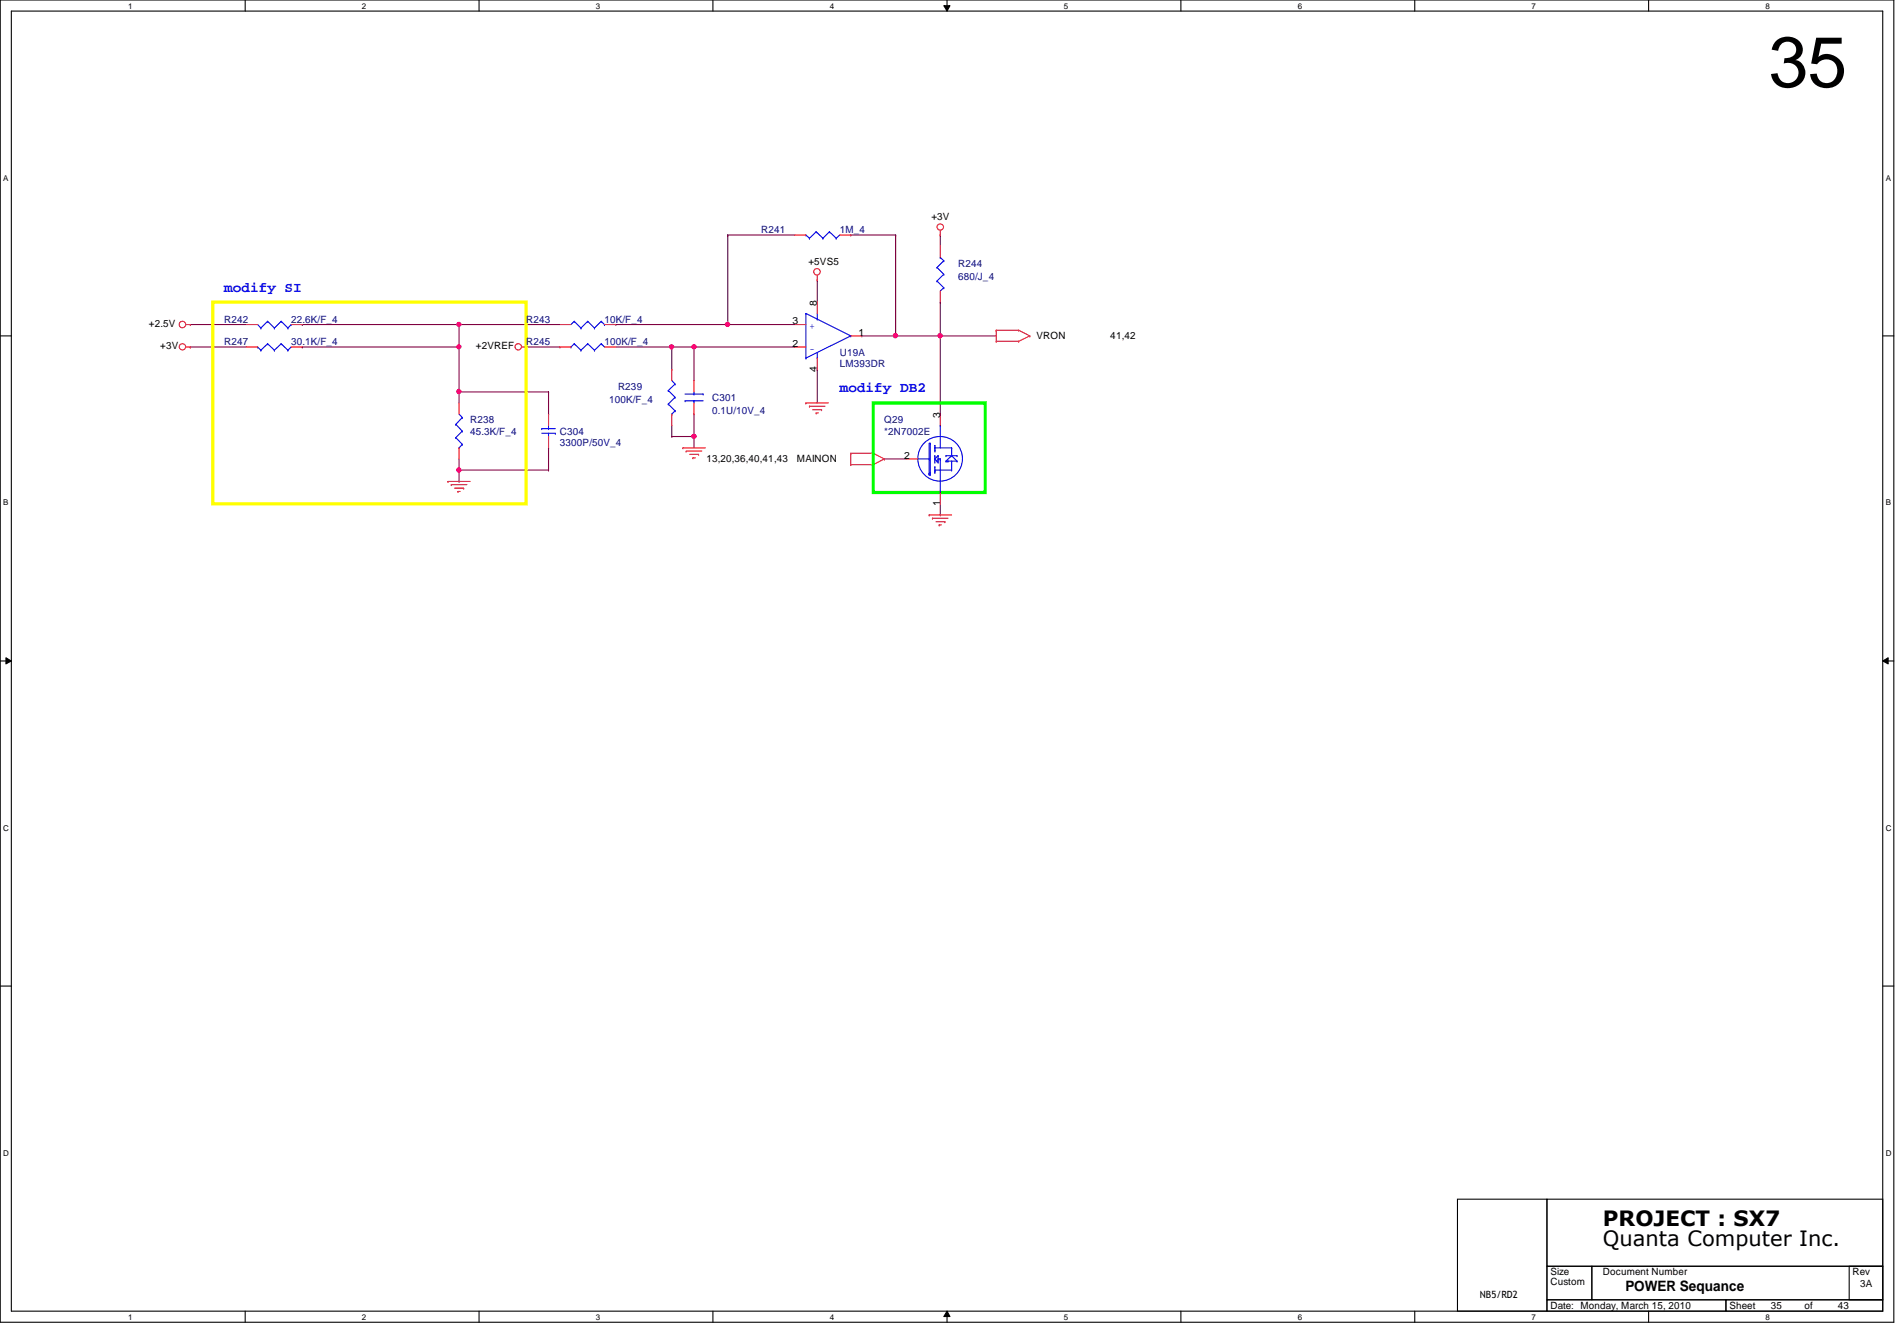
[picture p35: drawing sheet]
<svg xmlns="http://www.w3.org/2000/svg" width="297mm" height="210mm" viewBox="0 0 297 210" stroke-linecap="round" stroke-linejoin="round" font-family="sans-serif">
<defs><g id="words">
<text font-size="11.2" x="276.9" y="13.6">35</text>
<g font-size="3.3">
<text x="251" y="191.9">PROJECT : SX7</text>
<text x="251" y="195">Quanta Computer Inc.</text>
</g>
<g font-size="2.2" fill="#00f">
<text x="35.1" y="45.7">modify SI</text>
<text x="131.5" y="61.4">modify DB2</text>
</g>
<text font-size="2.2" x="254.5" y="202">POWER Sequance</text>
<g font-size="1.6">
<text x="145.8" y="34.4">+3V</text>
<text x="126.6" y="41.4">+5VS5</text>
<text x="127.9" y="47.8" transform="rotate(-90 127.9 47.8)">8</text>
<text x="23.3" y="51.2">+2.5V</text>
<text x="124.1" y="50.8">3</text>
<text x="134.4" y="52.5">1</text>
<text x="162.3" y="53.1">VRON</text>
<text x="173.9" y="53.1">41,42</text>
<text x="25.1" y="54.7">+3V</text>
<text x="74.5" y="54.7">+2VREF</text>
<text x="124.1" y="54.3">2</text>
<text x="127.9" y="58.2" transform="rotate(-90 127.9 58.2)">4</text>
<text x="147.2" y="65.4" transform="rotate(-90 147.2 65.4)">3</text>
<text x="141.6" y="71.8">2</text>
<text x="110.6" y="72.4">13,20,36,40,41,43</text>
<text x="124.8" y="72.4">MAINON</text>
<text x="147.2" y="79.2" transform="rotate(-90 147.2 79.2)">1</text>
<text x="231.7" y="203.2">NB5/RD2</text>
<text x="242.8" y="201.2">Custom</text>
<text x="242.8" y="199.6">Size</text>
<text x="251" y="199.6">Document Number</text>
<text x="290.1" y="199.6">Rev</text>
<text x="291.3" y="201.4">3A</text>
<text x="242.8" y="204.9">Date: Monday, March 15, 2010</text>
<text x="270.8" y="204.9">Sheet</text>
<text x="277.3" y="204.9">35</text>
<text x="282.5" y="204.9">of</text>
<text x="287.8" y="204.9">43</text>
</g>
<g font-size="1.6" fill="#000080">
<text x="119.2" y="36.5">R241</text>
<text x="131.5" y="36.5">1M_4</text>
<text x="150" y="41.7">R244</text>
<text x="150" y="43.8">680/J_4</text>
<text x="35.1" y="50.5">R242</text>
<text x="45.6" y="50.5">22.6K/F_4</text>
<text x="82.4" y="50.5">R243</text>
<text x="94.7" y="50.5">10K/F_4</text>
<text x="35.1" y="54">R247</text>
<text x="45.6" y="54">30.1K/F_4</text>
<text x="82.4" y="54">R245</text>
<text x="94.7" y="54">100K/F_4</text>
<text x="131.5" y="55.8">U19A</text>
<text x="131.5" y="57.5">LM393DR</text>
<text x="95.4" y="63.1">100K/F_4</text>
<text x="96.8" y="61">R239</text>
<text x="111.5" y="62.8">C301</text>
<text x="111.5" y="64.9">0.1U/10V_4</text>
<text x="73.6" y="66.3">R238</text>
<text x="73.6" y="68">45.3K/F_4</text>
<text x="87.7" y="68">C304</text>
<text x="87.7" y="69.8">3300P/50V_4</text>
<text x="138.5" y="66.3">Q29</text>
<text x="138.5" y="68">*2N7002E</text>
</g>
<g font-size="1.6" fill="#00f">
<text x="126.7" y="51.5">+</text>
<text x="126.7" y="55">-</text>
</g>
<g font-size="1.3">
<text x="20.1" y="1.4">1</text>
<text x="56.7" y="1.4">2</text>
<text x="93.3" y="1.4">3</text>
<text x="129.9" y="1.4">4</text>
<text x="166.6" y="1.4">5</text>
<text x="203.2" y="1.4">6</text>
<text x="239.8" y="1.4">7</text>
<text x="276.4" y="1.4">8</text>
<text x=".5" y="28.3">A</text>
<text x="295.3" y="28.3">A</text>
<text x=".5" y="79.1">B</text>
<text x="295.3" y="79.1">B</text>
<text x=".5" y="130">C</text>
<text x="295.3" y="130">C</text>
<text x=".5" y="180.9">D</text>
<text x="295.3" y="180.9">D</text>
<text x="20.1" y="206.6">1</text>
<text x="56.7" y="206.6">2</text>
<text x="93.3" y="206.6">3</text>
<text x="129.9" y="206.6">4</text>
<text x="166.6" y="206.6">5</text>
<text x="203.2" y="206.6">6</text>
<text x="239.8" y="206.6">7</text>
<text x="276.4" y="206.6">8</text>
</g>
</g></defs>
<path d="M0 0h296.5v207h-296.5zM1.8 1.7h293v203.5h-293z" fill="none" stroke="#000" stroke-width=".17"/>
<g fill="#fff">
<path d="M20.1 .2h.6v1.4h-.6z"/>
<path d="M20.1 205.4h.6v1.4h-.6z"/>
</g>
<path d="M38.4 0v1.7M38.4 205.2v1.8" fill="none" stroke="#000" stroke-width=".17"/>
<g fill="#fff">
<path d="M56.7 .2h.7v1.4h-.7z"/>
<path d="M56.7 205.4h.7v1.4h-.7z"/>
</g>
<path d="M75 0v1.7M75 205.2v1.8" fill="none" stroke="#000" stroke-width=".17"/>
<g fill="#fff">
<path d="M93.3 .2h.7v1.4h-.7z"/>
<path d="M93.3 205.4h.7v1.4h-.7z"/>
</g>
<path d="M111.6 0v1.7M111.6 205.2v1.8" fill="none" stroke="#000" stroke-width=".17"/>
<g fill="#fff">
<path d="M129.9 .2h.7v1.4h-.7z"/>
<path d="M129.9 205.4h.7v1.4h-.7z"/>
</g>
<path d="M148.3 0v1.7M148.3 205.2v1.8" fill="none" stroke="#000" stroke-width=".17"/>
<path d="M147.8 .9h1l-.5 .8zM148.3 205.2l.5 .9h-1z" fill="#000"/>
<path d="M147.8 .9h1l-.5 .8zM148.3 205.2l.5 .9h-1z" fill="none" stroke="#000" stroke-width=".16"/>
<g fill="#fff">
<path d="M166.6 .2h.7v1.4h-.7z"/>
<path d="M166.6 205.4h.7v1.4h-.7z"/>
</g>
<path d="M184.9 0v1.7M184.9 205.2v1.8" fill="none" stroke="#000" stroke-width=".17"/>
<g fill="#fff">
<path d="M203.2 .2h.7v1.4h-.7z"/>
<path d="M203.2 205.4h.7v1.4h-.7z"/>
</g>
<path d="M221.5 0v1.7M221.5 205.2v1.8" fill="none" stroke="#000" stroke-width=".17"/>
<g fill="#fff">
<path d="M239.8 .2h.7v1.4h-.7z"/>
<path d="M239.8 205.4h.7v1.4h-.7z"/>
</g>
<path d="M258.1 0v1.7M258.1 205.2v1.8" fill="none" stroke="#000" stroke-width=".17"/>
<g fill="#fff">
<path d="M276.4 .2h.7v1.4h-.7z"/>
<path d="M276.4 205.4h.7v1.4h-.7z"/>
<path d="M.5 27.1h.8v1.4h-.8z"/>
<path d="M295.3 27.1h.8v1.4h-.8z"/>
<path d="M.5 78h.8v1.4h-.8z"/>
<path d="M295.3 78h.8v1.4h-.8z"/>
</g>
<path d="M0 52.6h1.8M294.8 52.6h1.7" fill="none" stroke="#000" stroke-width=".17"/>
<g fill="#fff">
<path d="M.5 128.9h.9v1.4h-.9z"/>
<path d="M295.3 128.9h.9v1.4h-.9z"/>
</g>
<path d="M0 103.5h1.8M294.8 103.5h1.7" fill="none" stroke="#000" stroke-width=".17"/>
<path d="M.9 103l.9 .5-.9 .4zM294.8 103.5l.9-.5v.9z" fill="#000"/>
<path d="M.9 103l.9 .5-.9 .4zM294.8 103.5l.9-.5v.9z" fill="none" stroke="#000" stroke-width=".16"/>
<g fill="#fff">
<path d="M.5 179.7h.9v1.4h-.9z"/>
<path d="M295.3 179.7h.9v1.4h-.9z"/>
</g>
<path d="M0 154.3h1.8M294.8 154.3h1.7" fill="none" stroke="#000" stroke-width=".17"/>
<path d="M147.2 52.6h.1M147.2 52.6h8.8" fill="none" stroke="#800040" stroke-width=".17"/>
<circle cx="147.2" cy="52.5" r=".33" fill="#f0f"/>
<circle cx="147.2" cy="52.5" r=".33" fill="none" stroke="#f0f" stroke-width=".17"/>
<path d="M147.2 36.8h.1M147.2 36.8v1.7M140.2 52.6h.1M147.2 47.3h.1M147.2 47.3v5.3h-7" fill="none" stroke="#800040" stroke-width=".17"/>
<circle cx="140.2" cy="52.5" r=".34" fill="#f0f"/>
<circle cx="140.2" cy="52.5" r=".34" fill="none" stroke="#f0f" stroke-width=".17"/>
<path d="M114 36.8h.1M114 36.8v14M114 50.8h.1M114 50.8h10.5M128 43.8h.1M128 57.8h.1M128 43.8v3.5M128 57.8v5.3" fill="none" stroke="#800040" stroke-width=".17"/>
<circle cx="113.9" cy="50.8" r=".33" fill="#f0f"/>
<circle cx="113.9" cy="50.8" r=".33" fill="none" stroke="#f0f" stroke-width=".17"/>
<path d="M114 36.8h.1M114 36.8h10.5M133.2 36.8h.1M133.2 36.8h7M71.9 50.8h.1M71.9 50.8h15.8M96.4 50.8h.1M96.4 50.8h17.6" fill="none" stroke="#800040" stroke-width=".17"/>
<circle cx="71.9" cy="50.8" r=".32" fill="#f0f"/>
<circle cx="71.9" cy="50.8" r=".32" fill="none" stroke="#f0f" stroke-width=".17"/>
<path d="M140.2 36.8h.1M140.2 36.8v15.8h-5.2M108.7 54.3h.1M108.7 54.3h15.8M135 52.6h.1" fill="none" stroke="#800040" stroke-width=".17"/>
<circle cx="108.7" cy="54.3" r=".33" fill="#f0f"/>
<circle cx="108.7" cy="54.3" r=".33" fill="none" stroke="#f0f" stroke-width=".17"/>
<path d="M29.8 50.8h.1M29.8 50.8h8.8M47.3 50.8h.1M47.3 50.8h24.6M71.9 61.3h.1M71.9 61.3v1.8M108.7 68.3h.1M108.7 68.3v1.8" fill="none" stroke="#800040" stroke-width=".17"/>
<circle cx="108.7" cy="68.3" r=".33" fill="#f0f"/>
<circle cx="108.7" cy="68.3" r=".33" fill="none" stroke="#f0f" stroke-width=".17"/>
<path d="M29.8 54.3h.1M29.8 54.3h8.8M47.3 54.3h.1M71.9 50.8h.1M71.9 50.8v3.5h-24.6M108.7 54.3h.1M108.7 54.3v5.3" fill="none" stroke="#800040" stroke-width=".17"/>
<circle cx="71.9" cy="54.3" r=".32" fill="#f0f"/>
<circle cx="71.9" cy="54.3" r=".32" fill="none" stroke="#f0f" stroke-width=".17"/>
<path d="M82.4 54.3h5.3M87.7 54.3h.1M96.4 54.3h8.8M105.2 54.3h.1M71.9 73.6h.1M71.9 71.8v1.8M71.9 61.3h14M85.9 61.3h.1" fill="none" stroke="#800040" stroke-width=".17"/>
<circle cx="71.8" cy="61.3" r=".33" fill="#f0f"/>
<circle cx="71.8" cy="61.3" r=".33" fill="none" stroke="#f0f" stroke-width=".17"/>
<path d="M71.9 54.3h.1M71.9 54.3v7M71.9 73.6h14M85.9 64.8h.1M85.9 73.6h.1M85.9 61.3v3.5" fill="none" stroke="#800040" stroke-width=".17"/>
<circle cx="71.8" cy="73.6" r=".33" fill="#f0f"/>
<circle cx="71.8" cy="73.6" r=".33" fill="none" stroke="#f0f" stroke-width=".17"/>
<path d="M105.2 57.8h.1M105.2 54.3v3.5M147.2 52.6v12.2M71.9 75.4h.1M71.9 73.6v1.8M85.9 70.1h.1M85.9 70.1v3.5M138.5 71.8h.1M138.5 71.8h3.5M147.2 64.8h.1M147.2 78.9v1.7M147.2 80.6h.1" fill="none" stroke="#800040" stroke-width=".17"/>
<circle cx="105.2" cy="54.3" r=".33" fill="#f0f"/>
<circle cx="105.2" cy="54.3" r=".33" fill="none" stroke="#f0f" stroke-width=".17"/>
<path d="M105.2 54.3h3.5M108.7 54.3h.1M105.2 68.3h.1M105.2 66.6v1.7M105.2 68.3h3.5M108.7 68.3h.1M108.7 64.8h.1M108.7 64.8v3.5" fill="none" stroke="#800040" stroke-width=".17"/>
<g fill="none" stroke="#f00" stroke-width=".17">
<path d="M124.5 36.8h1.7M131.5 36.8h1.7M147.2 36.8h.1M147.2 36.1v.7M147.2 38.5v1.8M29.1 50.8h.7M29.1 54.3h.7M29.8 50.8h.1M29.8 54.3h.1M38.6 50.8h1.7M38.6 54.3h1.7M45.6 50.8h1.7"/>
<path d="M45.6 54.3h1.7M81.7 54.3h.7M82.4 54.3h.1M87.7 50.8h1.7M87.7 54.3h1.7M94.7 50.8h1.7M94.7 54.3h1.7M105.2 57.8v1.8M108.7 59.6v1.7M124.5 50.8h1.7M124.5 54.3h1.7M128 43.8h.1"/>
<path d="M128 43.1v.7M128 47.3v1.8M128 56v1.8M133.2 52.6h1.8M147.2 45.6v1.7M156 53.4h.1M156 51.7h.1M156 51.7h3.5M156 53.4h3.5M156 51.7v1.7M159.5 51.7h.1M159.5 53.4h.1"/>
<path d="M159.5 51.7l1.7 .9M161.2 52.6h.1M161.2 52.6l-1.7 .8M70.1 75.4h.1M70.1 75.4h3.5M70.7 75.9h.1M70.7 75.9h2.4M71.2 76.4h1.4M71.7 76.9h.1M71.7 76.9h.3M71.9 63.1v1.7M71.9 70.1v1.7"/>
<path d="M72.6 76.4h.1M85.9 64.8v1.8M85.9 68.3v1.8M105.2 64.8v1.8M106.9 70.1h.1M106.9 70.1h3.5M107.4 70.6h.1M107.4 70.6h2.5M108 71.1h1.4M108.5 71.7h.1M108.5 71.7h.4M108.7 63.1v1.7"/>
<path d="M109.4 71.1h.1M126.2 63.1h.1M126.2 63.1h3.5M126.7 63.6h.1M126.7 63.6h2.5M127.3 64.1h1.3M127.8 64.6h.1M127.8 64.6h.3M128.6 64.1h.1M133.2 72.7h.1M133.2 71h.1M133.2 71h3.5"/>
<path d="M133.2 72.7h3.5M133.2 71v1.7M136.7 71h.1M136.7 72.7h.1M136.7 71l1.8 .8M138.5 71.8h.1M138.5 71.8l-1.8 .9M142 71.8h1.7M147.2 64.8v1.8M147.2 77.1v1.8M145.5 80.6h.1M145.5 80.6h3.5"/>
<path d="M146 81.1h.1M146 81.1h2.5M146.6 81.7h1.4M147.1 82.2h.1M147.1 82.2h.3M148 81.7h.1"/>
<circle cx="147.2" cy="35.5" r=".5"/>
<circle cx="28.6" cy="50.8" r=".51"/>
<circle cx="28.6" cy="54.3" r=".5"/>
<circle cx="81.2" cy="54.3" r=".5"/>
<circle cx="127.9" cy="42.5" r=".51"/>
</g>
<path d="M228.2 187.7h14v17.5h-14zM242.2 187.7h52.6v10.5h-52.6zM242.2 198.2h7.1v5.3h-7.1zM249.3 198.2h45.5v5.3h-45.5zM289.6 198.2h5.2v5.3h-5.2zM242.2 203.5h28.1v1.7h-28.1zM270.3 203.5h24.5v1.7h-24.5z" fill="none" stroke="#000" stroke-width=".17"/>
<path d="M136.7 63.1h17.6v14h-17.6z" fill="none" stroke="#0f0" stroke-width=".51"/>
<path d="M33.3 47.3h49.1v31.6h-49.1z" fill="none" stroke="#ff0" stroke-width=".51"/>
<g fill="none" stroke="#00f" stroke-width=".17">
<path d="M126.2 36.8h.1M126.2 36.8l.5 .5M126.7 37.3h.1M127.8 36.3h.1M127.8 36.3l1.1 1M127.8 36.3l-1.1 1M128.9 37.3h.1M129.9 36.3h.1M129.9 36.3l1 1M129.9 36.3l-1 1M130.9 37.3h.1M131.5 36.8l-.6 .5"/>
<path d="M40.3 54.3h.1M40.3 50.8l.5 .6M40.3 54.3l.5 .5M40.8 51.4h.1M40.8 54.8h.1M41.9 50.3h.1M41.9 53.8h.1M41.9 50.3l-1.1 1.1M41.9 50.3l1.1 1.1M41.9 53.8l1.1 1M41.9 53.8l-1.1 1M43 51.4h.1"/>
<path d="M43 54.8h.1M44 50.3h.1M44 53.8h.1M44 50.3l-1 1.1M44 50.3l1.1 1.1M44 53.8l1.1 1M44 53.8l-1 1M45.1 51.4h.1M45.1 54.8h.1M45.6 50.8h.1M45.6 50.8l-.5 .6M45.6 54.3l-.5 .5"/>
<path d="M89.4 54.3h.1M89.9 53.8h.1M89.9 50.3h.1M89.9 53.8l1.1 1M89.9 53.8l-.5 .5M89.9 50.3l-.5 .5M89.9 50.3l1.1 1.1M91 54.8h.1M91 51.4h.1M92 53.8h.1M92 50.3h.1M92 53.8l1.1 1"/>
<path d="M92 53.8l-1 1M92 50.3l-1 1.1M92 50.3l1.1 1.1M93.1 54.8h.1M93.1 51.4h.1M94.1 53.8h.1M94.1 50.3h.1M94.1 53.8l.6 .5M94.1 53.8l-1 1M94.1 50.3l-1 1.1M94.1 50.3l.6 .5M94.7 50.8h.1"/>
<path d="M105.2 59.6l.5 .5M126.2 56h.1M126.2 49.1h.1M126.2 49.1l7 3.5M126.2 49.1v6.9M128 50h.1M128 56h.1M128 49.1v.9M128 55.2v.8M133.2 52.6h.1M133.2 52.6l-7 3.4M146.7 44h.1"/>
<path d="M146.7 41.9h.1M146.7 44l1.1 1M146.7 41.9l1.1 1M147.2 40.3h.1M147.2 40.3l.6 .5M147.8 45h.1M147.8 42.9h.1M147.8 40.8h.1M147.8 45l-.6 .6M147.8 42.9l-1.1 1.1M147.8 40.8l-1.1 1.1M71.4 66.4h.1"/>
<path d="M71.4 68.5h.1M71.4 66.4l1 1.1M71.4 68.5l1 1.1M71.9 70.1h.1M71.9 64.8l.5 .6M72.4 65.4h.1M72.4 67.5h.1M72.4 69.6h.1M72.4 65.4l-1 1M72.4 67.5l-1 1M72.4 69.6l-.5 .5M84.8 67.1h.1"/>
<path d="M84.8 67.1h2.1M84.8 67.8h2.1M85.9 67.1h.1M85.9 68.3h.1M85.9 66.6v.5M85.9 67.8v.5M86.9 67.8h.1M104.6 61.1h.1M104.6 63.2h.1M104.6 61.1l1.1 1.1M104.6 63.2l1.1 1.1M105.2 64.8h.1"/>
<path d="M105.7 60.1h.1M105.7 62.2h.1M105.7 64.3h.1M105.7 60.1l-1.1 1M105.7 62.2l-1.1 1M105.7 64.3l-.5 .5M107.3 62.7h.1M107.3 61.7h2.8M107.3 62.7h2.8M108.7 62.7h.1M108.7 61.7h.1M108.7 61.3v.4"/>
<path d="M108.7 62.7v.4M110.1 61.7h.1M143.7 71.8h1.8M145.5 74.1h.1M145.5 71.8h.1M145.5 74.3h.1M145.5 74.3h.2M145.7 69.4h.1M145.7 74h.1M145.7 74.3h.1M145.7 69.4h-.2v4.9M145.7 69.4v4.9"/>
<path d="M146.4 70.1h.1M146.4 71.8h.1M146.4 71.3h.1M146.4 72.3h.1M146.4 73.1h.1M146.4 73.8h.1M146.4 69.7h.1M146.4 70.4h.1M146.4 70.6h.1M146.4 73.6h.1M146.4 74h.1M146.4 70.1h2.6"/>
<path d="M146.4 71.8l.5 .5M146.4 69.7v.9M146.4 71.3v1M146.4 73.1v.9M146.4 73.6h2.6M146.7 72.2h.1M146.9 72.3h.1M146.9 71.3h.1M146.9 71.8h.1M146.9 71.8h.3M146.9 71.3l-.5 .5M146.9 71.3v1"/>
<path d="M147.2 71.8h.1M147.2 66.6h.1M147.2 66.6v3.5M147.2 71.8v5.3M148.1 72.2h.1M148.1 71.3h.1M148.1 72.2h1.8M148.1 71.3h1.8M148.3 72.2h.1M148.5 72.2h.1M149 72.2h.1M149 70.1h.1"/>
<path d="M149 71.3h.1M149 73.6h.1M149 70.1v1.2M149 72.2v1.4M149 71.3l.9 .9M149 71.3l-.9 .9M149.9 72.2h.1M149.9 71.3h.1"/>
<circle cx="147.2" cy="71.8" r="3.5"/>
</g>
<circle cx="147.2" cy="52.5" r=".33" fill="#f0f"/>
<circle cx="147.2" cy="52.5" r=".33" fill="none" stroke="#f0f" stroke-width=".17"/>
<circle cx="140.2" cy="52.5" r=".34" fill="#f0f"/>
<circle cx="140.2" cy="52.5" r=".34" fill="none" stroke="#f0f" stroke-width=".17"/>
<circle cx="113.9" cy="50.8" r=".33" fill="#f0f"/>
<circle cx="113.9" cy="50.8" r=".33" fill="none" stroke="#f0f" stroke-width=".17"/>
<circle cx="71.9" cy="50.8" r=".32" fill="#f0f"/>
<circle cx="71.9" cy="50.8" r=".32" fill="none" stroke="#f0f" stroke-width=".17"/>
<circle cx="108.7" cy="54.3" r=".33" fill="#f0f"/>
<circle cx="108.7" cy="54.3" r=".33" fill="none" stroke="#f0f" stroke-width=".17"/>
<circle cx="108.7" cy="68.3" r=".33" fill="#f0f"/>
<circle cx="108.7" cy="68.3" r=".33" fill="none" stroke="#f0f" stroke-width=".17"/>
<circle cx="71.9" cy="54.3" r=".32" fill="#f0f"/>
<circle cx="71.9" cy="54.3" r=".32" fill="none" stroke="#f0f" stroke-width=".17"/>
<circle cx="71.8" cy="61.3" r=".33" fill="#f0f"/>
<circle cx="71.8" cy="61.3" r=".33" fill="none" stroke="#f0f" stroke-width=".17"/>
<circle cx="71.8" cy="73.6" r=".33" fill="#f0f"/>
<circle cx="71.8" cy="73.6" r=".33" fill="none" stroke="#f0f" stroke-width=".17"/>
<circle cx="105.2" cy="54.3" r=".33" fill="#f0f"/>
<circle cx="105.2" cy="54.3" r=".33" fill="none" stroke="#f0f" stroke-width=".17"/>
<use href="#words"/>
</svg>
